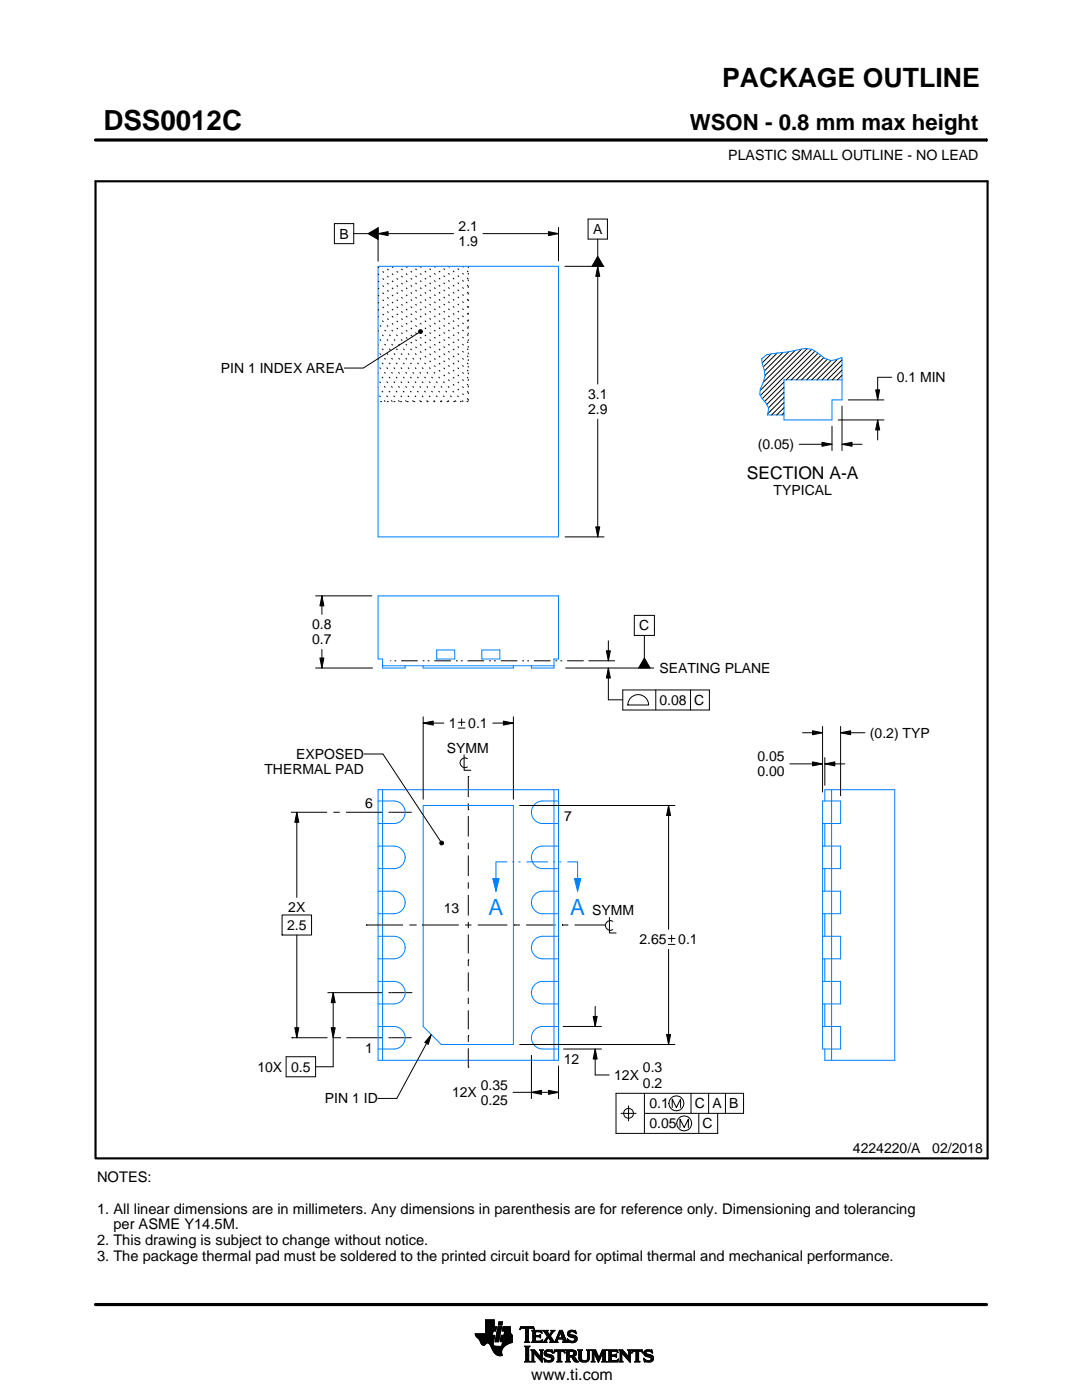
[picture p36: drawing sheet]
<svg xmlns="http://www.w3.org/2000/svg" width="216mm" height="279mm" viewBox="0 0 216 279" stroke-linecap="round" stroke-linejoin="round" font-family="sans-serif">
<defs><g id="words">
<text font-size="5.5" x="20.6" y="26">DSS0012C</text>
<text font-size="5.3" x="144.1" y="17.4">PACKAGE OUTLINE</text>
<text font-size="4.4" x="137.7" y="26">WSON - 0.8 mm max height</text>
<g font-size="4.4" fill="#0080ff">
<text x="97.5" y="182.6">A</text>
<text x="113.8" y="182.6">A</text>
</g>
<text font-size="3.5" x="149" y="95.6">SECTION A-A</text>
<text font-size="3.2" x="106" y="275.3">www.ti.com</text>
<g font-size="2.9">
<text x="19.4" y="235.9">NOTES:</text>
<text x="19.4" y="242.2">1. All linear dimensions are in millimeters. Any dimensions in parenthesis are for reference only. Dimensioning and tolerancing</text>
<text x="22.6" y="245.3">per ASME Y14.5M.</text>
<text x="19.4" y="248.5">2. This drawing is subject to change without notice.</text>
<text x="19.4" y="251.6">3. The package thermal pad must be soldered to the printed circuit board for optimal thermal and mechanical performance.</text>
</g>
<g font-size="2.8">
<text x="145.3" y="32">PLASTIC SMALL OUTLINE - NO LEAD</text>
<text x="67.7" y="47.6">B</text>
<text x="91.5" y="46.1">2.1</text>
<text x="118.3" y="46.7">A</text>
<text x="91.5" y="49.1">1.9</text>
<text x="44.1" y="74.5">PIN 1 INDEX AREA</text>
<text x="178.9" y="76.3">0.1 MIN</text>
<text x="117.3" y="79.6">3.1</text>
<text x="117.3" y="82.6">2.9</text>
<text x="151.2" y="89.7">(0.05)</text>
<text x="154.4" y="98.8">TYPICAL</text>
<text x="62.3" y="125.6">0.8</text>
<text x="127.6" y="125.8">C</text>
<text x="62.3" y="128.6">0.7</text>
<text x="131.6" y="134.3">SEATING PLANE</text>
<text x="131.6" y="140.7">0.08 C</text>
<text x="89.6" y="145.3">1</text>
<text x="93.4" y="145.3">0.1</text>
<text x="173.6" y="147.2">(0.2) TYP</text>
<text x="52.8" y="154.5">THERMAL PAD</text>
<text x="59.1" y="151.5">EXPOSED</text>
<text x="89.2" y="150.2">SYMM</text>
<text x="151.2" y="151.9">0.05</text>
<text x="151.2" y="154.9">0.00</text>
<text x="72.8" y="161.3">6</text>
<text x="112.6" y="163.8">7</text>
<text x="57.3" y="185.6">2.5</text>
<text x="57.5" y="182.1">2X</text>
<text x="88.6" y="182.2">13</text>
<text x="118.2" y="182.7">SYMM</text>
<text x="127.6" y="188.5">2.65</text>
<text x="135.3" y="188.5">0.1</text>
<text x="51.4" y="213.9">10X 0.5</text>
<text x="72.9" y="210.2">1</text>
<text x="112.5" y="212.3">12</text>
<text x="122.6" y="215.5">12X</text>
<text x="128.3" y="214">0.3</text>
<text x="64.8" y="220.2">PIN 1 ID</text>
<text x="90.2" y="219">12X</text>
<text x="95.9" y="217.5">0.35</text>
<text x="95.9" y="220.5">0.25</text>
<text x="128.3" y="217">0.2</text>
<text x="129.6" y="221.2">0.1</text>
<text x="138.6" y="221.2">C A B</text>
<text x="129.6" y="225.2">0.05</text>
<text x="140.2" y="225.2">C</text>
<text x="170.2" y="230.2">4224220/A</text>
<text x="186" y="230.2">02/2018</text>
</g>
<text font-size=".3" x="107.1" y="28">SCALE 4.500</text>
</g></defs>
<path d="M114.6 175.3h1.3l-.6 2.6z" fill="#0080ff"/>
<path d="M114.6 175.3h1.3l-.6 2.6z" fill="none" stroke="#0080ff" stroke-width=".2"/>
<path d="M98.3 175.3h1.3l-.6 2.6z" fill="#0080ff"/>
<g fill="none" stroke="#0080ff" stroke-width=".2">
<path d="M75.4 53.1h36v54h-36zM168 75.8h-11.6v8h9.6v-4h2v-8.4l-2.2 .6-1.3-.5-2.4-1.8-1.4-.2a51 51 0 0 1-7.7 1.3l-1 .8 .6 3.4-.3 1.4-.6 1.2-.1 1.1 1.3 1.8 .5 .9-.3 1.4h3.3M76.3 132.9h34.2M84.4 132.9v.4h18v-.4M87.1 129.7h3.6v1.8h-3.6zM96.1 129.7h3.6v1.8h-3.6zM106 132.9v.4h4.5v-1.8h.9v-12.6h-36v12.6h.9v1.8h4.5v-.4M75.4 159.9h3.2a2.25 2.25 0 0 1 2.2 2.2 2.25 2.25 0 0 1-2.2 2.3h-3.2M75.4 157.6h36v54h-36zM76.3 157.6v54M110.5 157.6v54M111.4 159.9h-3.1a2.25 2.25 0 0 0-2.3 2.2 2.25 2.25 0 0 0 2.3 2.3h3.1"/>
<path d="M164.1 159.9v49.5h3.6v-4.5h-3.6M164.1 159.9h3.6v4.5h-3.6M164.6 159.9v-2.3h13.9v54h-13.9v-2.2M165.9 157.6v54M75.4 177.9h3.2a2.25 2.25 0 0 1 2.2 2.2 2.25 2.25 0 0 1-2.2 2.3h-3.2M75.4 168.9h3.2a2.25 2.25 0 0 1 2.2 2.2 2.25 2.25 0 0 1-2.2 2.3h-3.2M84.4 160.8h18v47.7h-14.4l-3.6-3.6zM98.3 175.3h1.3l-.6 2.6zM101 172h.1M101 172h-2v5.9M102.2 172h.4M103.4 172h.4"/>
<path d="M105.1 172h4M109.1 172h.1M110.4 172h.4M111.4 168.9h-3.1a2.25 2.25 0 0 0-2.3 2.2 2.25 2.25 0 0 0 2.3 2.3h3.1M111.4 177.9h-3.1a2.25 2.25 0 0 0-2.3 2.2 2.25 2.25 0 0 0 2.3 2.3h3.1M111.6 172h.4M113.2 172h2.1v5.9M164.1 177.9h3.6v4.5h-3.6M164.1 168.9h3.6v4.5h-3.6M164.6 164.4v4.5M164.6 173.4v4.5M75.4 195.9h3.2a2.25 2.25 0 0 1 2.2 2.2 2.25 2.25 0 0 1-2.2 2.3h-3.2"/>
<path d="M75.4 186.9h3.2a2.25 2.25 0 0 1 2.2 2.2 2.25 2.25 0 0 1-2.2 2.3h-3.2M111.4 186.9h-3.1a2.25 2.25 0 0 0-2.3 2.2 2.25 2.25 0 0 0 2.3 2.3h3.1M111.4 195.9h-3.1a2.25 2.25 0 0 0-2.3 2.2 2.25 2.25 0 0 0 2.3 2.3h3.1M164.1 195.9h3.6v4.5h-3.6M164.1 186.9h3.6v4.5h-3.6M164.6 182.4v4.5M164.6 191.4v4.5M75.4 204.9h3.2a2.25 2.25 0 0 1 2.2 2.2 2.25 2.25 0 0 1-2.2 2.3h-3.2M111.4 204.9h-3.1a2.25 2.25 0 0 0-2.3 2.2 2.25 2.25 0 0 0 2.3 2.3h3.1M164.6 200.4v4.5"/>
</g>
<g fill="none" stroke="#000" stroke-width=".2">
<path d="M19.1 27.9h177.7M196.8 27.7v.5M66.7 44.6h3.9v4h-3.9zM70.6 46.6h2.8M73.4 46.6l2-1.1v2.3zM75.4 46.6l2-.4v.8zM75.4 45.4v6.7M75.4 46.6h15.1M96.4 46.6h15M109.4 46.2l2 .4-2 .4zM111.4 45.4v6.7M112.7 53.1h7.8"/>
<path d="M117.3 43.7h3.9v4h-3.9zM119.3 53.1l.4 2h-.8zM119.3 47.7v3.4M119.3 53.1v23.5M119.3 51.1l1.1 2h-2.3zM83.5 66l.3-.2 .4 .1 .1 .3-.1 .3-.4 .1-.3-.3zM83.6 66.4l-11.1 7.1h-3.8M153.9 70.6l-1.8 1.8M155.1 70.5l-2.8 2.7M156.2 70.3l-3.7 3.7M156.4 76.3l-3.8 3.8M156.4 79.3l-3.2 3.3"/>
<path d="M156.4 78.3l-3.1 3.1M156.4 77.3l-3.4 3.4M157.4 70.2l-4.8 4.7M158.7 69.9l-6.4 6.4M160 69.7l-8.3 8.2M161.1 69.6l-9.4 9.3M162 69.7l-9.9 9.9M162.6 70.1l-5.7 5.7M163.2 70.5l-5.3 5.3M163.8 70.9l-4.9 4.9M164.4 71.4l-4.5 4.4M165.1 71.7l-4.1 4.1"/>
<path d="M165.8 72l-3.8 3.8M167.2 71.6l-4.2 4.2M168 74.9l-.9 .9M168 71.8l-4 4M168 72.8l-2.9 3M168 73.9l-1.9 1.9M169.3 79.8h7.1M174.7 77.8h.8l-.4 2zM177.9 75.3h-2.8v4.5M119.3 83.6v23.5M156.4 82.4l-.4 .4M156.4 80.3l-2.4 2.5"/>
<path d="M156.4 81.4l-1.4 1.4M159.5 88.7h6.5M164 88.3l2 .4-2 .4zM166 85.1v4.8M167.3 83.8h9.1M168 88.7l2-.4v.8zM168 88.7h4M168 81.1v8.8M175.1 83.8l.4 2h-.8zM175.1 83.8v4M63 118.9h11.2M64.2 118.9l.4 2h-.8z"/>
<path d="M64.2 118.9v3.7M112.8 107.1h7.7M118.9 105.1h.8l-.4 2zM63 133.3h11.3M63.8 131.3h.8l-.4 2zM64.2 129.6v3.7M112.9 133.3h17.6M117.5 131.9h5.1M121 129.9h.8l-.4 2zM121.4 133.3l.4 2h-.8zM121.4 133.3v6.4h2.8M121.4 127.9v4"/>
<path d="M124.3 137.7h17.3v4h-17.3zM125.7 139.4a2.08 2.08 0 0 1 2.3-.7 2.08 2.08 0 0 1 1.4 2h-4.1l.1-.6zM126.6 122.8h4v4h-4zM128.6 126.8v4.5M128.6 131.3l1.1 2h-2.3zM130.9 137.7v4M137.8 137.7v4M72.6 150.5h3.8l11.5 17.4M84.4 144.3l2-.4v.8zM84.4 143.1v16.4M84.4 144.3h4.2M91.4 144.1h1.4"/>
<path d="M91.4 145.3h1.4M92.1 143.5v1.3M92.6 150.6v3.1h1.3M93.3 151.4a.98 .98 0 0 0-1.5 .8 .98 .98 0 0 0 1.5 .9M93.4 155h.1M93.4 155v4.1M98.3 144.3h4.1M100.4 143.9l2 .4-2 .4zM102.4 143.1v16.4M157.6 152.4h6.5M160.1 146.2h4M162.1 152l2 .4-2 .4z"/>
<path d="M162.1 145.8l2 .4-2 .4zM164.1 145v13.1M164.6 152.4l2-.4v.8zM164.6 151.2v5.5M164.6 152.4h4M167.7 146.2l2-.4v.8zM167.7 145v13.8M167.7 146.2h4.9M58.1 162.1h7.2M59.2 162.1l.4 2h-.8zM59.2 162.1v17M66.5 162.1h1.3"/>
<path d="M69 162.1h7.3M77.5 162.1h4.6M87.8 168.1l.2-.2h.4l.1 .3-.1 .4h-.4l-.2-.2zM93.4 161.6h.1M93.4 160.3v1.3M93.4 162.8v4.2M93.4 168.2v1.3M93.4 170.7v4.1M93.4 176.1v1.3M93.4 178.6v4.1M103.7 160.8h31M133.4 160.8l.4 2h-.8z"/>
<path d="M133.4 160.8v24.7M56.3 182.6h5.9v4h-5.9zM59.2 186.6v20.5M65.3 198.1h11M66.5 198.1l.4 2h-.8zM66.5 198.1v14.8h-3.5M73.1 184.6h.1M73.1 184.6h7.3M77.5 198.1h4.8M81.7 184.6h1.2M82.9 184.6h.1M84.2 184.6h7.4"/>
<path d="M92.8 184.6h1.3M93.4 191.5h.1M93.4 184v1.2M93.4 186.5v3.8M93.4 191.5v1.3M93.4 194.1v3.8M93.4 199.1v1.3M95.3 184.6h5.9M102.5 184.6h.1M102.5 184.6h1.2M105 184.6h5.9M112.1 184.6h.1"/>
<path d="M112.1 184.6h1.3M114.7 184.6h5.9M120.6 184.6h.1M121.6 183.1v3.1h1.3M122.3 183.9a.98 .98 0 0 0-1.5 .8 .98 .98 0 0 0 1.5 .8M133.3 187.3h1.4M133.3 188.5h1.4M133.4 189.5v19M134 186.6v1.4M57.1 210.9h5.9v4h-5.9zM58.2 207.1h.1M58.2 207.1h7.1"/>
<path d="M58.8 205.1h.8l-.4 2zM66.1 205.1h.8l-.4 2zM66.6 207.1h1.3M67.9 207.1h.1M69.1 207.1h7.2M77.5 207.1h4.6M86.1 206.5l-.6 1.9-.7-.4zM86.1 206.5l-6.9 12.7h-3.8M93.4 206.7h.1M93.4 213h.1M93.4 201.6v3.8M93.4 206.7v1.2"/>
<path d="M93.4 209.2v3.8M102.4 218h9M103.7 208.5h31M106 218l2-.4v.8zM106 210.6v8.6M109.4 217.6l2 .4-2 .4zM111.4 212.7v6.5M112.4 204.9h7.6M112.4 209.4h7.6M118.4 202.9h.8l-.4 2zM118.8 209.4l.4 2h-.8zM118.8 209.4v5.1h2.8"/>
<path d="M118.8 200.9v4M128.6 218.2v8M133 206.5h.8l-.4 2zM137.9 218.2v4M141.4 218.2v4M144.8 218.2v4M123.9 222.2h3M125.4 220.7v3M128.6 222.2h19.8v-4h-25.5v8h20.3v-4M134.1 221v-1.6l.9 1.6 .8-1.6v1.6M135.7 225v-1.6l.8 1.6 .9-1.6v1.6M139.4 222.2v4"/>
<path d="M94.8 266.2h3.5M94.8 266.3h3.5M94.9 266.4h3.3M94.9 266.5h3.8l-.2 1.2M94.9 266.5h3.8M95 266.6h3.7M95 266.7h3.7M95.1 266.8h3.6M95.2 266.9h3.4M95.3 267h3.3M95.4 267.1h3.2M95.5 267.2h3.1"/>
<path d="M95.6 267.3h3M95.7 267.4h2.8M95.7 267.5h2.8M95.8 267.6h2.7M95.8 267.7h2.7M95.9 267.8h2.6M95.9 267.9h2.5M95.9 268h2.5M96 268h1.1M96 268.1h1M96.1 268.2h.8M96.1 268.3h.7"/>
<path d="M96.2 268.4h.6M96.3 268.4h.4M96.9 266.1h1.4M96.9 266h1.4M96.9 265.9h1.4M96.9 265.8h1.5M96.9 265.7h1.5M96.9 264.7l2.2 .1-.2 .9h-.5l-.2 .8M96.9 265.6h2M96.9 265.5h2M96.9 265.4h2M96.9 265.3h2.1"/>
<path d="M96.9 265.2h2.1M96.9 265.1h2.1M96.9 265h2.1M96.9 264.9h2.1M96.9 264.8h2.2M96.9 264.6h1.7M96.9 264.5h1.7M96.9 264.4h1.7M96.9 264.3h1.7M96.9 264.2h1.7M96.9 264.1h1.7M96.9 264h1.7"/>
<path d="M96.9 263.9h1.7M96.9 263.8h1.7M96.9 263.7h1.7M96.9 263.6h1.7M96.9 263.5h1.7M96.9 263.4h1.7M97.5 268h.9M97.6 268.1h.8M97.7 268.2h.7M97.7 268.3h.7M97.8 268.4h.6M97.9 268.5h.6"/>
<path d="M97.9 268.6h.7M98 268.7h1.1M98 268.8h2.6M98 268.8h2.5M98.1 268.9h2.3M98.1 269h2.3M98.1 269.1h2.2M98.2 269.2h2.1M98.2 269.2h2M98.2 269.3h2M98.3 269.4h1.9M98.3 269.5h1.8"/>
<path d="M98.4 269.6h1.7M98.4 268v.4l.3 .2 2 .1M98.5 269.7h1.6M98.5 267.7l-.1 .3M98.5 269.8h1.6M98.6 269.9h1.5M98.6 264.8v-1.4h-1.7v2.8h-2.1l.1 .3 .8 .9 .6 1h.4l.5-.4 .4 .1 1 1.8 .8 .6h.8l-.1-1.1 .8-.9M98.6 270h1.5M98.7 270h1.4M98.8 270.1h1.3M98.8 267.7h.7M98.8 267.6h.7"/>
<path d="M98.8 267.5h.7M98.9 270.2h1.2M98.9 267.4h.7M98.9 267.3h.7M98.9 267.2h.7M98.9 267.1h.7M98.9 267h.7M98.9 270.3h1.3M99 266.9h.6M99 266.9h.7M99 266.8h.7M99 266.7h.7"/>
<path d="M99 266.6h.7M99 266.5h.7M99.1 270.4h1.1M99.1 266.4h.7M99.1 266.3h.7M99.1 266.2h.7M99.1 266.1h.7M99.1 266h.7M99.2 265.9h.7M99.2 265.8h.7M99.2 270.4h1M99.2 265.7h.7"/>
<path d="M99.2 265.6h.7M99.2 265.5h.7M99.3 265.4h.6M99.3 265.4h.7M99.3 265.3h.7M99.3 265.2h.7M99.3 265.1h.7M99.3 265h.7M99.4 270.5h.8M99.4 264.9h.7M99.4 264.8h.7M99.4 264.8h.7l-.6 3h-.7z"/>
<path d="M99.4 264.5l.2-.7h.7l-.2 .7h-.7M99.5 264.4h.6M99.5 264.3h.7M99.5 264.2h.7M99.5 264.1h.7M99.5 264h.7M99.5 263.9h.7M99.6 263.8h.7M99.8 270.6h.1M99.8 267.7h2.4M99.8 267.6h2.4M99.8 267.5h2.4"/>
<path d="M99.9 267.4h2.3M99.9 267.3h2.3M99.9 267.2h2.3M99.9 267.1h2.3M99.9 267h2.3M99.9 266.9h2.3M100 266.9h2.2M100 266.8h2.2M100 266.7h2.2M100 266.6h2.2M100 266.5h2.2M100.1 268.6h.7"/>
<path d="M100.2 268.5h.7M100.2 268.4h.8M100.2 268.4h.9M100.2 268.3h1M100.2 268.2h1.2M100.2 265.6h1.6M100.2 268.1h1.4M100.2 265.5h1.6M100.2 268h1.6M100.3 265.4h1.5M100.3 268h1.7M100.3 267.9h1.9"/>
<path d="M100.3 265.3h1.5M100.3 267.8h1.9M100.3 265.2h1.5M100.3 265.1h1.5M100.3 265h1.5M100.4 264.9h1.4M100.4 264.8h1.4M100.6 266.5l.1-.8h-.5l.2-.9h1.4l.1 1.1 .3 .6v1.4l-1.3 .6M100.6 266.4h1.5M100.6 266.3h1.4M100.6 266.2h1.4M100.6 266.1h1.3"/>
<path d="M100.7 266h1.2M100.7 265.9h1.2M100.7 265.8h1.1M100.7 265.7h1.1M102.2 266.5h-2.2l-.2 1.1 .1 .2h.4l-.2 .9M103.7 265.3h.1M103.8 265.2h.2M103.8 265h2.8M103.8 264.9h2.7M103.9 264.8h2.6M104.7 267.8h1M104.7 271.8h1.1"/>
<path d="M104.7 268.7h1M104.8 267.7h.7M104.8 271.7h.8M104.9 265.2h.6M104.9 268.9h.6M104.9 267.6h.6M104.9 267.5l-.2 .3M104.9 267.5h.6M104.9 267.4h.6M104.9 267.3h.6M104.9 267.2h.6M104.9 267.1h.6"/>
<path d="M104.9 267h.6M104.9 266.8h.6M104.9 266.7h.6M104.9 266.6h.6M104.9 266.5h.6M104.9 266.4h.6M104.9 266.3h.6M104.9 266.2h.6M104.9 266.1h.6M104.9 265.9h.6M104.9 265.8h.6M104.9 265.7h.6"/>
<path d="M104.9 265.6h.6M104.9 265.5h.6M104.9 265.4h.6M104.9 265.3h.6M104.9 271.5h.6M104.9 269h.6M104.9 271.4h.6M104.9 271.4v-2.4l-.2-.4h1.1l-.3 .4v2.4M104.9 271.4l-.2 .4h1.1l-.3-.4M104.9 271.3h.6M104.9 271.2h.6M104.9 271.1h.6"/>
<path d="M104.9 271h.6M104.9 270.9h.6M104.9 270.8h.6M104.9 270.6h.6M104.9 270.5h.6M104.9 270.4h.6M104.9 270.3h.6M104.9 270.2h.6M104.9 270.1h.6M104.9 270h.6M104.9 269.9h.6M104.9 269.8h.6"/>
<path d="M104.9 269.6h.6M104.9 269.5h.6M104.9 269.4h.6M104.9 269.3h.6M104.9 269.2h.6M104.9 269.1h.6M105.5 267.5l.2 .3M105.5 267.5v-2.3l.7-.1 .4 .3-.1-.6h-2.6l-.1 .6 .4-.3 .7 .1v2.3M105.7 267.8h-1M105.9 271.8h.8M105.9 269.4h.8M106.1 269.5h.7"/>
<path d="M106.1 267.8h2M106.1 271.7h.5M106.2 269.6h.7M106.2 271.5h.3M106.2 265.6h1.8M106.2 269.8h.8M106.2 271.4h.3M106.2 271.4l-.3 .4h.8l-.2-.4M106.2 271.3h.3M106.2 271.2h.3M106.2 271.1h.3M106.2 271h.3"/>
<path d="M106.2 270.9h.3M106.2 270.8h.3M106.2 270.6h.3M106.2 270.5h.3M106.2 270.4h.3M106.2 270.3h.3M106.2 270.2h.3M106.2 270.1h.3M106.2 270h1M106.2 269.9h.9M106.2 269.8v1.6M106.2 269.8l-.3-.4h.8l1.2 1.4"/>
<path d="M106.3 267.7h1.8M106.3 265.7h1.8M106.3 267.6h.6M106.3 265.8h.6M106.3 267.5l-.2 .3M106.3 267.5h.5M106.3 267.4h.5M106.3 267.3h.5M106.3 267.2h.5M106.3 267.1h.5M106.3 267h.5M106.3 266.8h.5"/>
<path d="M106.3 266.7h1.6M106.3 266.6h1.6M106.3 266.5h.5M106.3 266.4h.5M106.3 266.3h.5M106.3 266.2h.5M106.3 266.1h.5M106.3 265.9h.5M106.4 265.2h.2M106.5 270h.1M106.5 270v1.4M106.5 265.3h.1"/>
<path d="M106.6 270.1h.7M106.7 270.2h.7M106.8 270.3h.7M106.8 265.9l.2-.1h.6l.6 .2-.2-.5h-1.9l.2 .3v1.7M106.8 265.9v.6h.8l.3-.2v.7M106.9 270.4h.7M107 270.5h.7M107.1 270.6h.7M107.2 270.8h1M107.3 270.9h.9M107.4 271h.8M107.5 271.1h.7"/>
<path d="M107.6 271.2h.6M107.6 266.5h.3M107.7 271.3h.5M107.7 269.4h.7M107.7 266.8h.2M107.7 267.6h.5M107.8 266.4h.1M107.8 271.4h.4M107.8 267h.1M107.8 265.8h.3M107.8 269.5h.5M107.9 271.5h.3"/>
<path d="M107.9 269.6h.3M107.9 267l-.3-.2h-.8l.1 .8h.9l.5-.2M107.9 269.8h.3M107.9 270.6h.3M107.9 270.5h.3M107.9 270.4h.3M107.9 270.3h.3M107.9 270.2h.3M107.9 270.1h.3M107.9 270h.3M107.9 269.9h.3M107.9 269.8v1"/>
<path d="M107.9 269.8l-.2-.4h.7l-.2 .4M108 271.7h.2M108 265.9h.1M108 267.5h.2M108.1 271.8h.1M108.1 266.1h.1M108.2 267.4h.1M108.2 269.8v2.1l-1.7-1.9M108.2 267.8h.9M108.3 267.4l-.2 .5-2-.1M108.3 265.6h1M108.5 267.7h.5"/>
<path d="M108.5 271.1l.8 .4h.5l.2-.2-.1-.3-1-.4-.3-.3 .1-.7 .8-.2 .5 .1 .2-.1 .1 .6-.9-.3-.3 .1-.1 .3 1.3 .4 .2 .6M108.5 271.1h.1M108.5 265.7h.7M108.5 271.2h.2M108.6 271.3h.2M108.6 270.1h.4M108.6 270h.4M108.6 270.2h.6M108.6 267.6h.4M108.6 271.4h.4M108.6 269.9h.4M108.6 270.3h1"/>
<path d="M108.6 265.8h.7M108.6 271.5h.8M108.6 269.8h.5M108.7 271.7h1.5M108.7 270.4h1.3M108.7 267.5h.3M108.7 271.8h.1M108.7 265.9h.6M108.7 269.6h1.5M108.8 267.4h.3M108.8 270.5h1.5M108.8 266.1h.6"/>
<path d="M108.8 269.5h1.4M108.8 267.3h.4M108.9 266.2h.6M108.9 267.2h.4M108.9 266.3h.6M108.9 270.6h1.5M109 267.1h.3M109 266.4h1M109.1 271.8h.9M109.1 269.4h.7M109.1 267h.9M109.1 266.5h.8"/>
<path d="M109.1 267.8h-.9M109.2 266.8h.8M109.2 266.6h.6M109.2 266.7h.7M109.2 266.7l-.6 .9-.4 .2M109.3 270.8h1.1M109.5 267.1h.6M109.6 267.2h.6M109.7 271.5h.7M109.7 267.3h.6M109.7 267.8l.2-.1-.5-.8-.4 .8 .1 .1M109.7 267.8h1.6"/>
<path d="M109.7 266.3h.4M109.7 267.4h.6M109.8 270.9h.7M109.8 266.2h.3M109.8 266.6l.9 1.2 1-2.3h.5l.8 2.1 .3 .2M109.8 267.5h.6M109.9 266.1h.3M109.9 269.8h.4M109.9 267.6h.6M109.9 267.7h.7M109.9 271.4h.5M109.9 265.9h.4"/>
<path d="M110 271h.5M110 265.6h.7M110 265.9l-.4 .5-.4-.6 .2-.3h-1.1l.9 1.2M110 265.9l.1-.2-.2-.2h.8l-.9 1.1M110 271.3h.5M110 265.8h.4M110 271.1h.5M110 271.2h.5M110.1 269.4h.1M110.1 265.7h.4M110.1 269.9h.2M110.2 270h.1"/>
<path d="M110.5 270h.1M110.5 269.9h.2M110.5 271.1l-.3 .6-.7 .2-.6-.2-.2 .1-.2-.7M110.5 269.8h.3M110.6 269.6h2.1M110.6 269.5h2M110.6 269.4h2M110.7 267.7h.5M110.8 267.6h.4M110.9 267.5h.3M110.9 267.4h.3M111 267.3h.3"/>
<path d="M111 267.2h1.8M111 267.1h1.8M111.1 267h.3M111.1 271.8h1M111.1 266.8h.4M111.2 266.7h.3M111.2 267.5l.1-.2h1l.1 .2M111.2 267.5v.3h.1M111.2 266.6h.3M111.3 266.5h.3M111.3 271.7h.6M111.3 266.4h.3"/>
<path d="M111.3 271.5h.6M111.3 267.8h-1.6M111.3 269.8h.6M111.4 266.3h.3M111.4 271.4h.5M111.4 271.4l-.1-1.7h-.4l-.4 .4 .2-.7h1.9l.1 .7-.4-.4h-.4v1.7M111.4 270.5h.5M111.4 270.4h.5M111.4 270.3h.5M111.4 270.2h.5M111.4 270.1h.5M111.4 270h.5"/>
<path d="M111.4 269.9h.5M111.4 271.4l-.3 .4h1l-.2-.4M111.4 271.3h.5M111.4 271.2h.5M111.4 271.1h.5M111.4 271h.5M111.4 270.9h.5M111.4 270.8h.5M111.4 270.6h.5M111.4 266.2h.3M111.4 266.1h.4M111.5 265.9h.9"/>
<path d="M111.5 265.8h.8M111.6 265.7h.7M111.6 265.6h.6M111.8 265.9l.4 1.1h-.8zM111.9 266.1h.5M111.9 266.2h.5M111.9 266.3h.6M112 266.4h.5M112 266.5h.6M112.1 266.6h.5M112.1 266.7h.6M112.1 266.8h.6"/>
<path d="M112.2 267h.5M112.2 267.8h1.1M112.3 267.3h.6M112.3 267.4h.6M112.4 267.5h.6M112.4 267.5v.3h-.2M112.4 269.8h.3M112.4 267.6h.6M112.4 267.7h.7M112.6 269.9h.1M112.6 270h.2M112.8 271.8h1"/>
<path d="M112.8 269.4h1.6M113 269.5h1.7M113 271.7h.7M113 269.6h1.9M113 271.5h.6M113 269.8h.6M113 271.4h.6M113 271.4l-.2 .4h1l-.2-.4M113 271.3h.6M113 271.2h.6M113 271.1h.6M113 271h.6"/>
<path d="M113 270.9h.6M113 270.8h1.5M113 270.6h1.6M113 270.5h1.8M113 270.4h.6M113 270.3h.6M113 270.2h.6M113 270.1h.6M113 270h.6M113 269.9h.6M113 269.8v1.6M113 269.8l-.2-.4h1.5l.5 .2 .2 .3v.4l-.2 .3-.4 .1"/>
<path d="M113.2 267.3h.2M113.2 267.4h.3M113.2 266.2h.5M113.2 266.3h.6M113.2 266.1h.5M113.3 267.5h.3M113.3 267.8h-1.1M113.3 266.4h.9M113.3 265.9h.4M113.3 267.6h.6M113.3 266.5h1.3M113.3 267.7h1.6"/>
<path d="M113.3 265.8h.5M113.3 267.8h.2M113.4 266.6h1.5M113.4 265.7h1.5M113.4 265.7l.5-.2 .7 .1 .2-.1 .1 .7-.7-.4h-.4l-.1 .3 .1 .2 .9 .2 .4 .3 .1 .5-.3 .5-.6 .2-.7-.2-.2 .1-.2-.7 .9 .5 .4-.1 .2-.3-.1-.3-1.2-.4-.2-.5zM113.5 266.7h1.5M113.5 265.6h1.4M113.6 271.4v-.6h.4l.7 .9 .8 .1M113.6 269.9l.1-.2 .7 .2v.4l-.4 .2M113.6 269.9v.6M113.7 267.8h1.1M113.8 266.8h1.3"/>
<path d="M113.8 265.5h.6M114 268h.4M114.1 270.9h.6M114.2 271h.6M114.2 271.1h.7M114.3 271.2h.6M114.3 267h.8M114.3 269.8h.7M114.3 270.4h.6M114.4 271.3h.6M114.4 270.7l1.1 1.1M114.4 270.7h.1"/>
<path d="M114.4 271.4h.7M114.4 269.9h.6M114.4 270.3h.6M114.5 267.6h.5M114.5 270.2h.5M114.5 270h.5M114.5 265.8h.4M114.5 270.1h.5M114.5 271.5h.7M114.6 271.7h.7M114.6 267.1h.6M114.6 267.5h.5"/>
<path d="M114.7 267.2h.5M114.7 267.4h.5M114.7 265.9h.3M114.7 267.3h.5M114.7 271.8h.8M114.8 266.1h.2M114.9 266.2h.1M115.3 269.4h.9M115.4 269.5h.7M115.5 269.6h.5M115.5 269.8h.5M115.5 269.8v1.4l.4 .5 .6 .2 .6-.1 .4-.3 .1-.5"/>
<path d="M115.5 271h.5M115.5 270.9h.5M115.5 270.8h.5M115.5 270.6h.5M115.5 270.5h.5M115.5 270.4h.5M115.5 270.3h.5M115.5 270.2h.5M115.5 270.1h.5M115.5 270h.5M115.5 269.9h.5M115.5 269.8l-.2-.4h.9l-.2 .4"/>
<path d="M115.5 271.1h.5M115.5 271.2h.5M115.5 271.3h.6M115.6 271.4h.6M115.7 271.5h.8M115.8 271.7h1.5M116 271l.2 .4 .4 .2 .5-.2 .2-.4M116 269.8v1.2M116 271.8h1.1M116.8 271.5h.6M117 269.4h.8M117.1 271.4h.4"/>
<path d="M117.2 269.5h.5M117.2 271.3h.4M117.2 269.6h.4M117.2 271.2h.4M117.2 271.1h.4M117.3 269.8h.3M117.3 271h.3M117.3 270.9h.3M117.3 270.8h.3M117.3 270.6h.3M117.3 270.5h.3M117.3 270.4h.3"/>
<path d="M117.3 270.3h.3M117.3 270.2h.3M117.3 270.1h.3M117.3 270h.3M117.3 269.9h.3M117.6 269.8l.2-.4h-.8l.2 .3 .1 1.3M117.6 269.8v1.2M118 271.8h.7M118 269.4h.8M118.1 269.5h.8M118.1 271.7h.5M118.2 269.6h.7"/>
<path d="M118.2 271.5h.3M118.2 269.8h.8M118.2 271.4h.3M118.2 269.8l-.2-.4h.8l.7 1.6 .7-1.6h.9l-.3 .4M118.2 271.4l-.2 .4h.7l-.2-.4M118.2 271.3h.3M118.2 271.2h.3M118.2 271.1h.3M118.2 271h.3M118.2 270.9h.3M118.2 270.8h.3M118.2 270.6h.3"/>
<path d="M118.2 270.5h.3M118.2 270.4h.3M118.2 270.3h.3M118.2 270.2h.3M118.2 270.1h.3M118.2 270h.9M118.2 269.9h.8M118.2 269.8v1.6M118.6 270.1h.5M118.6 270.2h.6M118.7 270.3h.5M118.7 270.4h.6"/>
<path d="M118.8 270.5h.5M118.8 270.6h.6M118.9 270.8h.5M118.9 270.9h.6M119 271h.8M119 271.1h.8M119.1 271.2h.6M119.1 271.3h.6M119.2 271.4h.4M119.2 271.5h.4M119.3 271.7h.2M119.3 271.8h.2"/>
<path d="M119.6 270.9h.3M119.6 270.8h.3M119.7 270.6h.3M119.7 270.5h.3M119.8 270.4h.3M119.8 270.3h.3M119.9 270.2h.3M119.9 270.1h.3M120 270h.8M120 269.9h.8M120 269.8h.8M120.1 271.8h1"/>
<path d="M120.1 269.6h.7M120.1 269.5h.8M120.2 269.4h.9M120.2 271.7h.7M120.3 271.5h.5M120.3 271.4h.5M120.3 271.4l-.2 .4h1l-.3-.4M120.3 271.4v-1.5l-.9 2-.9-2v1.5M120.3 271.3h.5M120.3 271.2h.5M120.3 271.1h.5M120.3 271h.5"/>
<path d="M120.3 270.9h.5M120.3 270.8h.5M120.3 270.6h.5M120.3 270.5h.5M120.3 270.4h.5M120.3 270.3h.5M120.3 270.2h.5M120.3 270.1h.5M120.8 269.8v1.6M121.2 271.8h2M121.2 269.4h1.9M121.4 269.5h1.8"/>
<path d="M121.4 271.7h1.9M121.5 269.6h1.7M121.5 271.5h1.8M121.5 269.8h.5M121.5 271.4h.5M121.5 269.8l-.3-.4h1.9l.2 .6M121.5 269.9h.5M121.5 269.8v1.6M121.5 271.3h.5M121.5 271.2h.5M121.5 271.1h.5M121.5 271h.5"/>
<path d="M121.5 270.9h.5M121.5 270.8h.5M121.5 270.6h1.5M121.5 270.5h1.5M121.5 270.4h1.5M121.5 270.3h.5M121.5 270.2h.5M121.5 270.1h.5M121.5 270h.5M122.6 270.4l.4-.2v.7l-.2-.2h-.8v.8h.2M122.9 270.8h.1M122.9 270.3h.1"/>
<path d="M123 269.8h.3M123.1 271.4h.3M123.2 269.9h.1M123.3 270h.1M123.3 270l-.4-.3h-.8l-.1 .7M123.3 271.3h.1M123.4 271.2h.1M123.4 271.2l-.2 .6h-2l.3-.4M123.4 271.2l-.3 .3h-.4M123.5 271.8h.8M123.5 269.4h.7M123.6 269.5h.7"/>
<path d="M123.7 271.7h.5M123.7 269.6h.7M123.7 271.5h.4M123.7 269.8h.8M123.7 271.4h.4M123.7 271.4l-.2 .4h.8l-.2-.4M123.7 271.3h.4M123.7 271.2h.4M123.7 271.1h.4M123.7 271h.4M123.7 270.9h.4M123.7 270.8h.4"/>
<path d="M123.7 270.6h.4M123.7 270.5h.4M123.7 270.4h.4M123.7 270.3h.4M123.7 270.2h.4M123.7 270.1h.4M123.7 270h1M123.7 269.9h.9M123.7 269.8v1.6M123.7 269.8l-.2-.4h.7l1.2 1.4 .1-1M124.1 270v1.4M124.1 270h.1"/>
<path d="M124.2 270.1h.6M124.2 270.2h.7M124.3 270.3h.7M124.4 270.4h.7M124.5 270.5h.7M124.6 270.6h.7M124.7 270.8h1.1M124.8 270.9h1M124.9 271h.9M125 271.1h.8M125.1 271.2h.7M125.2 271.3h.6"/>
<path d="M125.2 269.4h.8M125.3 271.4h.5M125.4 269.5h.5M125.4 271.5h.4M125.4 269.6h.4M125.5 269.8h.3M125.5 269.8l-.3-.4h.8l-.2 .4M125.5 270.4h.3M125.5 270.3h.3M125.5 270.2h.3M125.5 270.1h.3M125.5 270h.3"/>
<path d="M125.5 269.9h.3M125.5 270.6h.3M125.5 270.5h.3M125.5 271.7h.3M125.6 271.8h.2M125.8 269.8v2.1l-1.7-1.9M126 270h.1M126.1 269.9h.1M126.1 269.8h.3M126.1 269.6h2.1M126.2 269.5h2M126.2 269.4h2"/>
<path d="M126.6 271.8h1.1M126.9 271.7h.6M126.9 271.5h.5M126.9 269.8h.5M126.9 271.4h.5M126.9 271.4v-1.7h-.5l-.3 .4 .1-.7h1.9l.2 .7-.4-.4h-.5v1.7M126.9 270.5h.5M126.9 270.4h.5M126.9 270.3h.5M126.9 270.2h.5M126.9 270.1h.5M126.9 270h.5"/>
<path d="M126.9 269.9h.5M126.9 271.4l-.3 .4h1.1l-.3-.4M126.9 271.3h.5M126.9 271.2h.5M126.9 271.1h.5M126.9 271h.5M126.9 270.9h.5M126.9 270.8h.5M126.9 270.6h.5M128 269.8h.3M128.1 269.9h.2M128.2 270h.1"/>
<path d="M128.4 271.1h.1M128.4 271.2h.2M128.5 271.3h.2M128.5 270.1h.4M128.5 270h.4M128.5 270.2h.6M128.5 271.4h.4M128.5 269.9h.4M128.5 270.3h1M128.5 271.5h.8M128.5 269.8h.5M128.6 271.7h1.5"/>
<path d="M128.6 270.4h1.3M128.6 271.8h.1M128.6 269.6h1.5M128.7 270.5h1.5M128.7 269.5h1.4M128.8 270.6h1.5M128.9 271.8h1M129 269.4h.7M129.1 270.8l-.6-.4 .1-.7 .5-.3 .8 .1 .2-.1 .1 .7-.8-.4-.4 .1-.1 .2 1.3 .5 .2 .6M129.1 270.8l.8 .2v.4l-.7 .1-.8-.4M129.2 270.8h1.1M129.6 271.5h.7"/>
<path d="M129.6 270.9h.8M129.8 269.8h.4M129.8 271.4h.5M129.9 271h.5M129.9 271.3h.5M129.9 271.1h.5M129.9 271.2h.5M129.9 269.4h.2M130 269.9h.2M130.1 270h.1M130.4 271.1l-.3 .6-.7 .2-.6-.2-.2 .1-.2-.7"/>
<circle cx="125.4" cy="222.2" r=".99"/>
<circle cx="135" cy="220.2" r="1.49"/>
<circle cx="136.5" cy="224.2" r="1.49"/>
</g>
<g fill="#000">
<path d="M73.4 46.6l2-1.1v2.3zM75.4 46.6l2-.4v.8zM109.4 46.2l2 .4-2 .4zM119.3 53.1l.4 2h-.8zM119.3 51.1l1.1 2h-2.3zM83.5 66l.3-.2 .4 .1 .1 .3-.1 .3-.4 .1-.3-.3zM174.7 77.8h.8l-.4 2zM164 88.3l2 .4-2 .4zM168 88.7l2-.4v.8zM175.1 83.8l.4 2h-.8zM64.2 118.9l.4 2h-.8zM118.9 105.1h.8l-.4 2z"/>
<path d="M63.8 131.3h.8l-.4 2zM121 129.9h.8l-.4 2zM121.4 133.3l.4 2h-.8zM128.6 131.3l1.1 2h-2.3zM84.4 144.3l2-.4v.8zM100.4 143.9l2 .4-2 .4zM162.1 152l2 .4-2 .4zM162.1 145.8l2 .4-2 .4zM164.6 152.4l2-.4v.8zM167.7 146.2l2-.4v.8zM59.2 162.1l.4 2h-.8zM87.8 168.1l.2-.2h.4l.1 .3-.1 .4h-.4l-.2-.2z"/>
<path d="M133.4 160.8l.4 2h-.8zM66.5 198.1l.4 2h-.8zM58.8 205.1h.8l-.4 2zM66.1 205.1h.8l-.4 2zM86.1 206.5l-.6 1.9-.7-.4zM106 218l2-.4v.8zM109.4 217.6l2 .4-2 .4zM118.8 209.4l.4 2h-.8zM118.4 202.9h.8l-.4 2zM133 206.5h.8l-.4 2z"/>
</g>
<path d="M19.1 36.2h178v195h-178z" fill="none" stroke="#000" stroke-width=".43"/>
<path d="M19 27.9h177.8M19 260.3h177.8" fill="none" stroke="#000" stroke-width=".63"/>
<g fill="none" stroke="#000" stroke-width=".2" stroke-dasharray=".3 1" stroke-linecap="butt">
<path d="M93.4 53.1v27M93.4 59.9l-6.7-6.8M93.4 58.5l-5.3-5.4M93.4 57.1l-3.9-4M93.4 55.7l-2.5-2.6M93.4 54.3l-1.1-1.2M93.4 79.7l-18-18M93.4 78.3l-18-18M93.4 76.9l-18-18M93.4 75.5l-18-18M93.4 74.1l-18-18M93.4 72.7l-18-18"/>
<path d="M93.4 71.3l-18-18M93.4 69.8l-16.6-16.7M93.4 68.4l-15.2-15.3M93.4 67l-13.8-13.9M93.4 65.6l-12.4-12.5M93.4 64.2l-11-11.1M93.4 62.8l-9.6-9.7M93.4 61.4l-8.2-8.3M75.5 80.1h-.1M76.9 80.1l-1.5-1.4M78.3 80.1l-2.9-2.8M79.7 80.1l-4.3-4.2"/>
<path d="M81.1 80.1l-5.7-5.6M82.5 80.1l-7.1-7M84 80.1l-8.6-8.5M85.4 80.1l-10-9.9M86.8 80.1l-11.4-11.3M88.2 80.1l-12.8-12.7M89.6 80.1l-14.2-14.1M91 80.1l-15.6-15.5M92.4 80.1l-17-16.9M93.4 80.1h-18"/>
</g>
<path d="M116.5 131.9h-38.6" fill="none" stroke="#000" stroke-width=".2" stroke-dasharray="3.3 1 .3 .7 .3 1" stroke-linecap="butt"/>
<use href="#words"/>
</svg>
